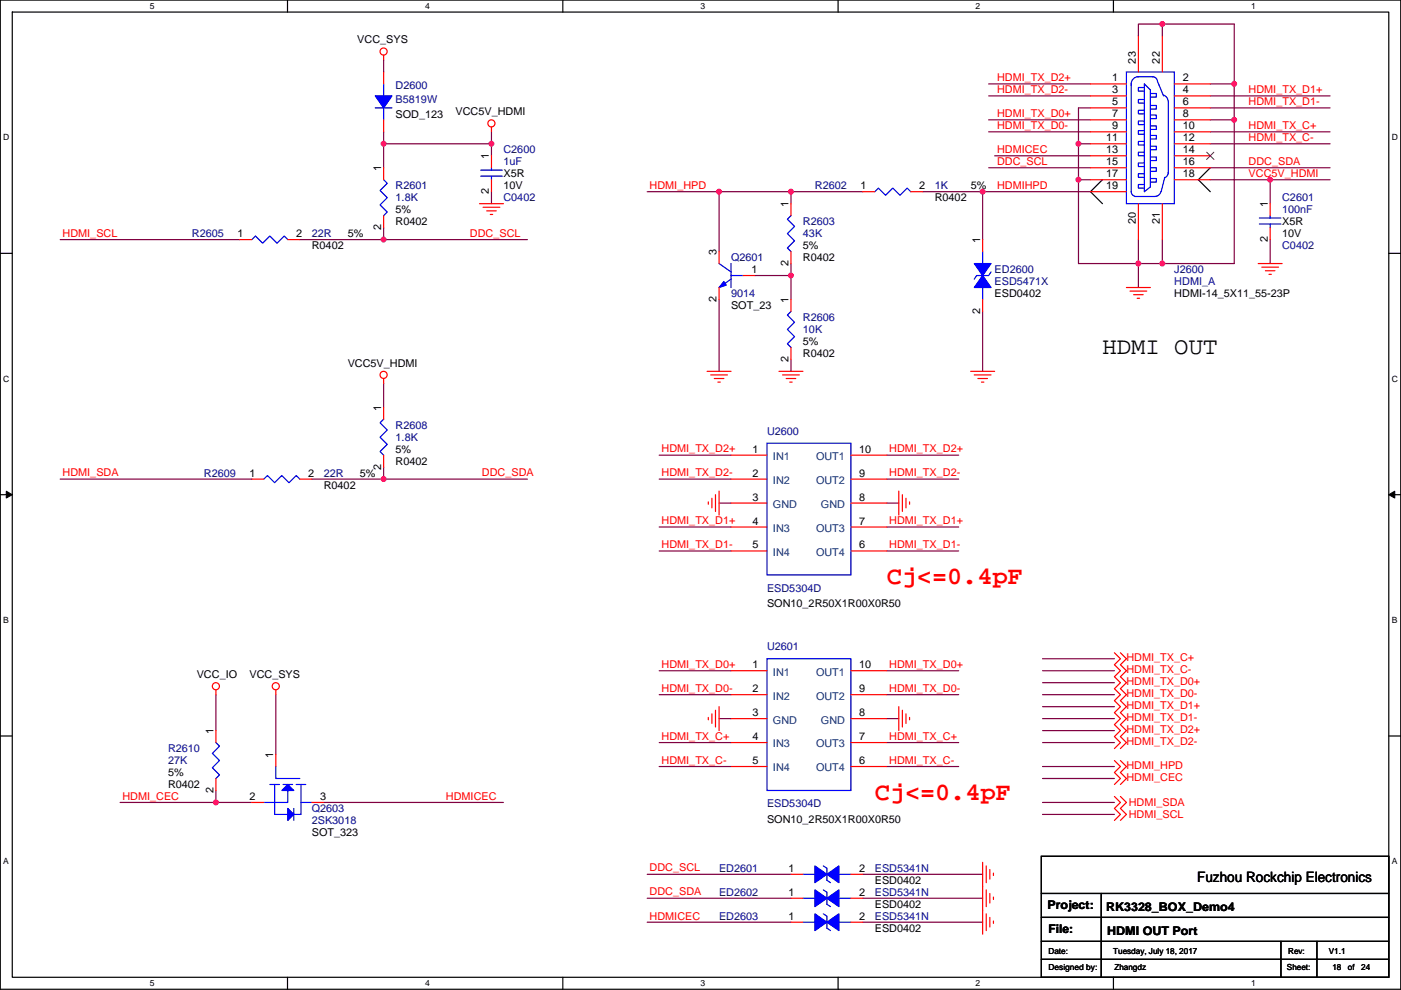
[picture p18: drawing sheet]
<svg xmlns="http://www.w3.org/2000/svg" width="297mm" height="210mm" viewBox="0 0 297 210" stroke-linecap="round" stroke-linejoin="round" font-family="sans-serif">
<defs><g id="words">
<g font-size="5.3" fill="#f00">
<text x="188" y="123.9">Cj&lt;=0.4pF</text>
<text x="185.5" y="169.6">Cj&lt;=0.4pF</text>
</g>
<text font-size="5.1" x="233.7" y="75.2">HDMI OUT</text>
<text font-size="3" x="253.8" y="187.2">Fuzhou Rockchip Electronics</text>
<g font-size="2.5">
<text x="222.1" y="192.9">Project:</text>
<text x="222.3" y="198">File:</text>
<text x="234.5" y="193.1">RK3328_BOX_Demo4</text>
<text x="234.8" y="198.2">HDMI OUT Port</text>
</g>
<g font-size="2.3">
<text x="75.8" y="9.2">VCC_SYS</text>
<text x="235.8" y="17.3">1</text>
<text x="240.8" y="13.5" transform="rotate(-90 240.8 13.5)">23</text>
<text x="245.9" y="13.5" transform="rotate(-90 245.9 13.5)">22</text>
<text x="250.8" y="17.3">2</text>
<text x="235.8" y="19.8">3</text>
<text x="235.8" y="22.4">5</text>
<text x="250.8" y="19.8">4</text>
<text x="250.8" y="22.4">6</text>
<text x="83.9" y="24.9">SOD_123</text>
<text x="96.6" y="24.4">VCC5V_HDMI</text>
<text x="234.5" y="30">11</text>
<text x="235.8" y="24.9">7</text>
<text x="235.8" y="27.4">9</text>
<text x="250.8" y="24.9">8</text>
<text x="250.8" y="27.4">10</text>
<text x="250.8" y="30">12</text>
<text x="103.7" y="33.8" transform="rotate(-90 103.7 33.8)">1</text>
<text x="234.5" y="32.5">13</text>
<text x="234.5" y="35.1">15</text>
<text x="250.8" y="32.5">14</text>
<text x="250.8" y="35.1">16</text>
<text x="80.8" y="36.3" transform="rotate(-90 80.8 36.3)">1</text>
<text x="103.7" y="41.2" transform="rotate(-90 103.7 41.2)">2</text>
<text x="106.7" y="37.6">X5R</text>
<text x="106.7" y="40.2">10V</text>
<text x="182.4" y="40.1">1</text>
<text x="194.9" y="40.1">2</text>
<text x="205.8" y="40.2">5%</text>
<text x="234.5" y="37.6">17</text>
<text x="234.5" y="40.1">19</text>
<text x="250.8" y="37.6">18</text>
<text x="83.9" y="47.8">R0402</text>
<text x="83.9" y="45.3">5%</text>
<text x="167.2" y="44" transform="rotate(-90 167.2 44)">1</text>
<text x="198.2" y="42.7">R0402</text>
<text x="240.8" y="47.6" transform="rotate(-90 240.8 47.6)">20</text>
<text x="245.9" y="47.6" transform="rotate(-90 245.9 47.6)">21</text>
<text x="268.8" y="44" transform="rotate(-90 268.8 44)">1</text>
<text x="271.8" y="47.8">X5R</text>
<text x="50.4" y="50.3">1</text>
<text x="62.8" y="50.3">2</text>
<text x="66.1" y="52.9">R0402</text>
<text x="73.7" y="50.3">5%</text>
<text x="80.8" y="48.8" transform="rotate(-90 80.8 48.8)">2</text>
<text x="170.2" y="52.9">5%</text>
<text x="207.8" y="51.6" transform="rotate(-90 207.8 51.6)">1</text>
<text x="268.8" y="51.4" transform="rotate(-90 268.8 51.4)">2</text>
<text x="271.8" y="50.3">10V</text>
<text x="151.9" y="54.1" transform="rotate(-90 151.9 54.1)">3</text>
<text x="159.3" y="57.9">1</text>
<text x="167.2" y="56.4" transform="rotate(-90 167.2 56.4)">2</text>
<text x="170.2" y="55.4">R0402</text>
<text x="151.9" y="64.1" transform="rotate(-90 151.9 64.1)">2</text>
<text x="155" y="65.6">SOT_23</text>
<text x="167.2" y="64.3" transform="rotate(-90 167.2 64.3)">1</text>
<text x="210.9" y="63">ESD0402</text>
<text x="249" y="63">HDMI-14_5X11_55-23P</text>
<text x="207.8" y="66.6" transform="rotate(-90 207.8 66.6)">2</text>
<text x="73.7" y="77.8">VCC5V_HDMI</text>
<text x="167.2" y="76.8" transform="rotate(-90 167.2 76.8)">2</text>
<text x="170.2" y="75.7">R0402</text>
<text x="170.2" y="73.2">5%</text>
<text x="80.8" y="87.1" transform="rotate(-90 80.8 87.1)">1</text>
<text x="52.9" y="101.1">1</text>
<text x="65.3" y="101.1">2</text>
<text x="76.3" y="101.1">5%</text>
<text x="80.8" y="99.6" transform="rotate(-90 80.8 99.6)">2</text>
<text x="83.9" y="98.6">R0402</text>
<text x="83.9" y="96.1">5%</text>
<text x="159.6" y="96">1</text>
<text x="159.6" y="101.1">2</text>
<text x="182.2" y="96">10</text>
<text x="182.2" y="101.1">9</text>
<text x="68.6" y="103.7">R0402</text>
<text x="159.6" y="106.2">3</text>
<text x="182.2" y="106.2">8</text>
<text x="159.6" y="111.3">4</text>
<text x="182.2" y="111.3">7</text>
<text x="159.6" y="116.3">5</text>
<text x="182.2" y="116.3">6</text>
<text x="162.6" y="128.8">SON10_2R50X1R00X0R50</text>
<text x="41.7" y="143.8">VCC_IO</text>
<text x="52.9" y="143.8">VCC_SYS</text>
<text x="159.6" y="141.7">1</text>
<text x="182.2" y="141.7">10</text>
<text x="159.6" y="146.8">2</text>
<text x="182.2" y="146.8">9</text>
<text x="45.3" y="155.7" transform="rotate(-90 45.3 155.7)">1</text>
<text x="159.6" y="151.9">3</text>
<text x="182.2" y="151.9">8</text>
<text x="58" y="160.8" transform="rotate(-90 58 160.8)">1</text>
<text x="159.6" y="157">4</text>
<text x="182.2" y="157">7</text>
<text x="35.6" y="167.2">R0402</text>
<text x="35.6" y="164.6">5%</text>
<text x="159.6" y="162.1">5</text>
<text x="182.2" y="162.1">6</text>
<text x="45.3" y="168.2" transform="rotate(-90 45.3 168.2)">2</text>
<text x="52.9" y="169.7">2</text>
<text x="67.9" y="169.7">3</text>
<text x="66.1" y="177.3">SOT_323</text>
<text x="162.6" y="174.5">SON10_2R50X1R00X0R50</text>
<text x="167.2" y="184.9">1</text>
<text x="182.2" y="184.9">2</text>
<text x="167.2" y="190">1</text>
<text x="182.2" y="190">2</text>
<text x="185.5" y="187.5">ESD0402</text>
<text x="167.2" y="195.1">1</text>
<text x="182.2" y="195.1">2</text>
<text x="185.5" y="192.6">ESD0402</text>
<text x="185.5" y="197.7">ESD0402</text>
</g>
<g font-size="2.3" fill="#f00">
<text x="211.4" y="17.2">HDMI_TX_D2+</text>
<text x="211.4" y="19.7">HDMI_TX_D2-</text>
<text x="264.7" y="19.7">HDMI_TX_D1+</text>
<text x="264.7" y="22.3">HDMI_TX_D1-</text>
<text x="211.4" y="24.8">HDMI_TX_D0+</text>
<text x="211.4" y="27.3">HDMI_TX_D0-</text>
<text x="264.7" y="29.9">HDMI_TX_C-</text>
<text x="264.7" y="27.3">HDMI_TX_C+</text>
<text x="211.4" y="32.5">HDMICEC</text>
<text x="211.4" y="35">DDC_SCL</text>
<text x="264.7" y="35">DDC_SDA</text>
<text x="137.7" y="40">HDMI_HPD</text>
<text x="211.4" y="40.2">HDMIHPD</text>
<text x="264.7" y="37.5">VCC5V_HDMI</text>
<text x="13.3" y="50.2">HDMI_SCL</text>
<text x="99.6" y="50.2">DDC_SCL</text>
<text x="140.3" y="95.9">HDMI_TX_D2+</text>
<text x="188.5" y="95.9">HDMI_TX_D2+</text>
<text x="13.3" y="101">HDMI_SDA</text>
<text x="102.2" y="101">DDC_SDA</text>
<text x="140.3" y="101">HDMI_TX_D2-</text>
<text x="188.5" y="101">HDMI_TX_D2-</text>
<text x="140.3" y="111.2">HDMI_TX_D1+</text>
<text x="188.5" y="111.2">HDMI_TX_D1+</text>
<text x="140.3" y="116.2">HDMI_TX_D1-</text>
<text x="188.5" y="116.2">HDMI_TX_D1-</text>
<text x="140.3" y="141.6">HDMI_TX_D0+</text>
<text x="188.5" y="141.6">HDMI_TX_D0+</text>
<text x="238.8" y="140.3">HDMI_TX_C+</text>
<text x="238.8" y="142.8">HDMI_TX_C-</text>
<text x="140.3" y="146.7">HDMI_TX_D0-</text>
<text x="188.5" y="146.7">HDMI_TX_D0-</text>
<text x="238.8" y="145.3">HDMI_TX_D0+</text>
<text x="238.8" y="147.9">HDMI_TX_D0-</text>
<text x="238.8" y="150.4">HDMI_TX_D1+</text>
<text x="238.8" y="153">HDMI_TX_D1-</text>
<text x="238.8" y="155.5">HDMI_TX_D2+</text>
<text x="140.3" y="156.9">HDMI_TX_C+</text>
<text x="140.3" y="162">HDMI_TX_C-</text>
<text x="188.5" y="162">HDMI_TX_C-</text>
<text x="188.5" y="156.9">HDMI_TX_C+</text>
<text x="238.8" y="158">HDMI_TX_D2-</text>
<text x="238.8" y="163.1">HDMI_HPD</text>
<text x="238.8" y="165.7">HDMI_CEC</text>
<text x="26" y="169.6">HDMI_CEC</text>
<text x="94.5" y="169.7">HDMICEC</text>
<text x="239.3" y="171">HDMI_SDA</text>
<text x="239.3" y="173.5">HDMI_SCL</text>
<text x="137.7" y="184.8">DDC_SCL</text>
<text x="137.7" y="189.9">DDC_SDA</text>
<text x="137.7" y="195.1">HDMICEC</text>
</g>
<g font-size="2.3" fill="#000080">
<text x="83.9" y="18.8">D2600</text>
<text x="83.9" y="21.9">B5819W</text>
<text x="106.7" y="32.6">C2600</text>
<text x="106.7" y="35.1">1uF</text>
<text x="83.9" y="40.2">R2601</text>
<text x="172.8" y="40.2">R2602</text>
<text x="198.2" y="40.2">1K</text>
<text x="83.9" y="42.7">1.8K</text>
<text x="106.7" y="42.7">C0402</text>
<text x="170.2" y="47.8">R2603</text>
<text x="271.8" y="42.7">C2601</text>
<text x="271.8" y="45.3">100nF</text>
<text x="40.7" y="50.3">R2605</text>
<text x="66.1" y="50.3">22R</text>
<text x="170.2" y="50.3">43K</text>
<text x="271.8" y="52.9">C0402</text>
<text x="155" y="55.4">Q2601</text>
<text x="210.9" y="58">ED2600</text>
<text x="249" y="58">J2600</text>
<text x="155" y="63">9014</text>
<text x="210.9" y="60.5">ESD5471X</text>
<text x="249" y="60.5">HDMI_A</text>
<text x="170.2" y="68.1">R2606</text>
<text x="170.2" y="70.7">10K</text>
<text x="83.9" y="91">R2608</text>
<text x="83.9" y="93.5">1.8K</text>
<text x="162.6" y="92.2">U2600</text>
<text x="43.2" y="101.1">R2609</text>
<text x="68.6" y="101.1">22R</text>
<text x="162.6" y="125.5">ESD5304D</text>
<text x="162.6" y="138">U2601</text>
<text x="35.6" y="159.6">R2610</text>
<text x="35.6" y="162.1">27K</text>
<text x="66.1" y="172.3">Q2603</text>
<text x="162.6" y="171.2">ESD5304D</text>
<text x="66.1" y="174.8">2SK3018</text>
<text x="152.5" y="185">ED2601</text>
<text x="185.5" y="185">ESD5341N</text>
<text x="152.5" y="190">ED2602</text>
<text x="185.5" y="190">ESD5341N</text>
<text x="152.5" y="195.1">ED2603</text>
<text x="185.5" y="195.1">ESD5341N</text>
</g>
<g font-size="2.3" fill="#004080">
<text x="163.9" y="97.6">IN1</text>
<text x="173" y="97.6">OUT1</text>
<text x="163.9" y="102.7">IN2</text>
<text x="163.9" y="107.7">GND</text>
<text x="173" y="102.7">OUT2</text>
<text x="174.1" y="107.7">GND</text>
<text x="163.9" y="112.8">IN3</text>
<text x="173" y="112.8">OUT3</text>
<text x="163.9" y="117.9">IN4</text>
<text x="173" y="117.9">OUT4</text>
<text x="163.9" y="143.3">IN1</text>
<text x="173" y="143.3">OUT1</text>
<text x="163.9" y="148.4">IN2</text>
<text x="173" y="148.4">OUT2</text>
<text x="163.9" y="153.5">GND</text>
<text x="174.1" y="153.5">GND</text>
<text x="163.9" y="158.5">IN3</text>
<text x="173" y="158.5">OUT3</text>
<text x="163.9" y="163.6">IN4</text>
<text x="173" y="163.6">OUT4</text>
</g>
<g font-size="1.8">
<text x="31.8" y="1.9">5</text>
<text x="90.1" y="1.9">4</text>
<text x="148.5" y="1.9">3</text>
<text x="206.9" y="1.9">2</text>
<text x="265.2" y="1.9">1</text>
<text x=".7" y="29.8">D</text>
<text x="295.1" y="29.8">D</text>
<text x=".7" y="81">C</text>
<text x="295.1" y="81">C</text>
<text x=".7" y="132.1">B</text>
<text x="295.1" y="132.1">B</text>
<text x=".7" y="183.3">A</text>
<text x="295.1" y="183.3">A</text>
<text x="222.3" y="202.3">Date:</text>
<text x="236" y="202.3">Tuesday, July 18, 2017</text>
<text x="273.1" y="202.3">Rev:</text>
<text x="281.7" y="202.3">V1.1</text>
<text x="31.8" y="209.2">5</text>
<text x="90.1" y="209.2">4</text>
<text x="148.5" y="209.2">3</text>
<text x="206.9" y="209.2">2</text>
<text x="222.3" y="205.8">Designed by:</text>
<text x="236.3" y="205.8">Zhangdz</text>
<text x="265.2" y="209.2">1</text>
<text x="272.9" y="205.8">Sheet:</text>
<text x="282.5" y="205.8">18</text>
<text x="285.8" y="205.8">of</text>
<text x="288.6" y="205.8">24</text>
</g>
</g></defs>
<path d="M.1 0h296.9v209.8h-296.9zM2.6 2.6h291.8v204.7h-291.8z" fill="none" stroke="#000" stroke-width=".25"/>
<g fill="#fff">
<path d="M31.8 .3h1v2h-1z"/>
<path d="M31.8 207.5h1v2.1h-1z"/>
</g>
<path d="M61 0v2.6M61 207.3v2.5" fill="none" stroke="#000" stroke-width=".25"/>
<g fill="#fff">
<path d="M90.1 .3h1v2h-1z"/>
<path d="M90.1 207.5h1v2.1h-1z"/>
</g>
<path d="M119.3 0v2.6M119.3 207.3v2.5" fill="none" stroke="#000" stroke-width=".25"/>
<g fill="#fff">
<path d="M148.5 .3h1v2h-1z"/>
<path d="M148.5 207.5h1v2.1h-1z"/>
</g>
<path d="M177.7 0v2.6M177.7 207.3v2.5" fill="none" stroke="#000" stroke-width=".25"/>
<g fill="#fff">
<path d="M206.9 .3h1v2h-1z"/>
<path d="M206.9 207.5h1v2.1h-1z"/>
</g>
<path d="M236.1 0v2.6M236.1 207.3v2.5" fill="none" stroke="#000" stroke-width=".25"/>
<g fill="#fff">
<path d="M265.2 .3h1v2h-1z"/>
<path d="M265.2 207.5h1v2.1h-1z"/>
<path d="M.7 28.2h1.3v2h-1.3z"/>
<path d="M295.1 28.2h1.3v2h-1.3z"/>
<path d="M.7 79.3h1.3v2.1h-1.3z"/>
<path d="M295.1 79.3h1.3v2.1h-1.3z"/>
</g>
<path d="M.1 53.7h2.5M294.4 53.7h2.6" fill="none" stroke="#000" stroke-width=".25"/>
<g fill="#fff">
<path d="M.7 130.5h1.2v2h-1.2z"/>
<path d="M295.1 130.5h1.2v2h-1.2z"/>
</g>
<path d="M.1 104.9h2.5M294.4 104.9h2.6" fill="none" stroke="#000" stroke-width=".25"/>
<path d="M1.3 104.2l1.3 .7-1.3 .7zM294.4 104.9l1.3-.7v1.4z" fill="#000" stroke="#000" stroke-width=".21"/>
<g fill="#fff">
<path d="M.7 181.7h1.2v2h-1.2z"/>
<path d="M295.1 181.7h1.2v2h-1.2z"/>
</g>
<path d="M233.7 38.1l-2.5 2.6 2.5 2.5M256.6 35.6l-2.5 2.5 2.5 2.6M.1 156.1h2.5M294.4 156.1h2.6M220.8 181.6h73.6v25.7h-73.6zM220.8 189.5h73.6M220.8 194.6h73.6M220.8 199.7h73.6M233.5 189.5v17.8M271.6 199.7v7.6M279.2 199.7v7.6M220.8 203.5h73.6" fill="none" stroke="#000" stroke-width=".25"/>
<g fill="none" stroke="#800040" stroke-width=".25">
<path d="M81.3 12.7v2.6M209.6 17.8h21.6M246.4 5.1v2.5M246.4 5.1h15.3v12.7M246.4 5.1h-5v2.5M256.6 17.8h5.1M261.7 17.8v7.6M81.3 28v2.5M81.3 30.5v5.1M81.3 30.5h22.9M104.2 28v2.5M104.2 30.5v2.5"/>
<path d="M209.6 25.4h21.6M209.6 20.3h21.6M209.6 28h21.6M209.6 35.6h21.6M210.9 33h20.3M228.7 38.1h2.5M228.7 30.5h2.5M228.7 38.1v17.8h12.7M228.7 30.5v7.6M231.2 22.9h-2.5v7.6M256.6 38.1h12.7M256.6 30.5h25.4"/>
<path d="M256.6 35.6h25.4M256.6 20.3h25.4M256.6 28h25.4M256.6 22.9h25.4M256.6 25.4h5.1M261.7 25.4v30.5h-15.3M269.3 38.1h12.7M269.3 38.1v5.1M12.8 50.8h38.1M63.6 50.8h17.7M81.3 48.3v2.5M81.3 50.8h30.5"/>
<path d="M104.2 40.7v2.5M137.2 40.7h15.3M152.5 40.7v12.7M152.5 40.7h15.2M160.1 58.4h7.6M167.7 55.9v2.5M167.7 40.7h15.2M167.7 58.4v5.1M167.7 40.7v2.5M195.6 40.7h12.7M208.3 40.7v10.1M208.3 40.7h22.9"/>
<path d="M241.4 55.9v5.1M241.4 50.8v5.1M241.4 55.9h5M246.4 50.8v5.1M269.3 50.8v5.1M152.5 63.5v15.3M167.7 76.2v2.6M208.3 66.1v12.7M81.3 81.3v5.1M81.3 99.1v2.5M139.8 96.5h15.2M188 96.5h15.3"/>
<path d="M12.8 101.6h40.6M66.1 101.6h15.2M81.3 101.6h30.5M139.8 101.6h15.2M139.8 111.8h15.2M139.8 116.9h15.2M152.5 106.7h2.5M188 106.7h2.6M188 101.6h15.3M188 116.9h15.3M188 111.8h15.3M221 139.7h15.3"/>
<path d="M45.8 147.3v7.7M58.5 147.3v12.7M139.8 147.3h15.2M139.8 157.5h15.2M139.8 142.3h15.2M152.5 152.4h2.5M188 152.4h2.6M188 157.5h15.3M188 142.3h15.3M188 147.3h15.3M221 152.4h15.3M221 149.9h15.3"/>
<path d="M221 142.3h15.3M221 144.8h15.3M221 157.5h15.3M221 147.3h15.3M221 155h15.3M25.5 170.2h20.3M45.8 167.7v2.5M45.8 170.2h7.6M68.6 170.2h38.1M139.8 162.6h15.2M188 162.6h15.3M221 170.2h15.3"/>
<path d="M221 172.7h15.3M221 162.6h15.3M221 165.1h15.3M137.2 190.5h30.5M137.2 195.6h30.5M137.2 185.4h30.5M182.9 185.4h25.4M182.9 190.5h25.4M182.9 195.6h25.4"/>
</g>
<g fill="#f0f" stroke="#f0f" stroke-width=".25">
<circle cx="228.6" cy="38.1" r=".5"/>
<circle cx="261.7" cy="25.4" r=".5"/>
<circle cx="228.6" cy="30.5" r=".5"/>
<circle cx="269.3" cy="38.1" r=".5"/>
<circle cx="261.7" cy="17.8" r=".5"/>
<circle cx="246.4" cy="55.9" r=".5"/>
<circle cx="241.3" cy="55.9" r=".5"/>
<circle cx="246.4" cy="5.1" r=".5"/>
<circle cx="167.7" cy="58.4" r=".5"/>
<circle cx="167.7" cy="40.6" r=".5"/>
<circle cx="152.4" cy="40.6" r=".5"/>
<circle cx="208.3" cy="40.6" r=".5"/>
<circle cx="81.3" cy="30.5" r=".5"/>
<circle cx="104.2" cy="30.5" r=".5"/>
<circle cx="81.3" cy="50.8" r=".5"/>
<circle cx="81.3" cy="101.6" r=".5"/>
<circle cx="45.8" cy="170.2" r=".5"/>
</g>
<g fill="none" stroke="#f00" stroke-width=".25">
<path d="M81.3 11.7v1M81.3 15.3v2.5M231.2 17.8h7.6M241.4 7.6v7.7M246.4 7.6v7.7M249 17.8h7.6M81.3 25.4v2.6M81.3 35.6v2.5M104.2 26.9v1.1M104.2 33v2.6M104.2 38.1v2.6M231.2 20.3h7.6"/>
<path d="M231.2 22.9h7.6M231.2 25.4h7.6M231.2 28h7.6M231.2 30.5h7.6M231.2 33h7.6M231.2 35.6h7.6M231.2 38.1h7.6M249 20.3h7.6M249 22.9h7.6M249 25.4h7.6M249 28h7.6M249 30.5h7.6"/>
<path d="M249 33h7.6M249 35.6h7.6M249 38.1h7.6M50.9 50.8h2.5M61 50.8h2.6M81.3 45.7v2.6M101.7 43.2h5M102.4 44h3.6M103.2 44.7h2M103.9 45.5h.6M152.5 53.4v2.5M157.5 58.4h2.6"/>
<path d="M167.7 43.2v2.5M167.7 53.4v2.5M182.9 40.7h2.6M193.1 40.7h2.5M208.3 50.8v2.6M231.2 40.7h7.6M241.4 43.2v7.6M246.4 43.2v7.6M266.8 55.9h5M267.5 56.7h3.6M268.3 57.4h2M269 58.2h.6"/>
<path d="M269.3 43.2v2.5M269.3 48.3v2.5M149.9 78.8h5.1M150.7 79.5h3.5M152.5 61v2.5M165.2 78.8h5M165.9 79.5h3.6M167.7 63.5v2.6M167.7 73.7v2.5M205.8 78.8h5.1M206.6 79.5h3.5M208.3 63.5v2.6"/>
<path d="M238.8 61h5.1M239.6 61.7h3.5M240.3 62.5h2.1M241.1 63.3h.5M81.3 80.3v1M81.3 86.4v2.5M81.3 96.5v2.6M151.4 80.3h2.1M152.2 81h.5M155 96.5h7.6M166.7 80.3h2M167.4 81h.6"/>
<path d="M180.4 96.5h7.6M207.3 80.3h2.1M208.1 81h.5M53.4 101.6h2.5M63.6 101.6h2.5M150.2 106.4v.6M150.9 105.7v2M151.7 104.9v3.6M152.5 104.2v5M155 101.6h7.6M155 111.8h7.6M155 116.9h7.6"/>
<path d="M155 106.7h7.6M180.4 101.6h7.6M180.4 111.8h7.6M180.4 116.9h7.6M180.4 106.7h7.6M190.6 104.2v5M191.3 104.9v3.6M192.1 105.7v2M192.8 106.4v.6M236.3 138.5l1.3 1.2-1.3 1.3 1.3 1.3-1.3 1.2 1.3 1.3-1.3 1.3 1.3 1.2-1.3 1.3 1.3 1.3-1.3 1.3 1.3 1.2-1.3 1.3 1.3 1.3-1.3 1.2 1.3 1.3-1.3 1.3M237.6 138.5l1.2 1.2-1.2 1.3 1.2 1.3-1.2 1.2 1.2 1.3-1.2 1.3 1.2 1.2-1.2 1.3 1.2 1.3-1.2 1.3 1.2 1.2-1.2 1.3 1.2 1.3-1.2 1.2 1.2 1.3-1.2 1.3M45.8 146.3v1"/>
<path d="M45.8 155v2.5M58.5 146.3v1M150.2 152.2v.5M150.9 151.4v2M151.7 150.6v3.6M152.5 149.9v5.1M155 142.3h7.6M155 147.3h7.6M155 157.5h7.6M155 152.4h7.6M180.4 142.3h7.6M180.4 147.3h7.6"/>
<path d="M180.4 157.5h7.6M180.4 152.4h7.6M190.6 149.9v5.1M191.3 150.6v3.6M192.1 151.4v2M192.8 152.2v.5M45.8 165.1v2.6M53.4 170.2h2.5M58.5 160v2.6M66.1 170.2h2.5M155 162.6h7.6M180.4 162.6h7.6"/>
<path d="M236.3 161.3l1.3 1.3-1.3 1.3 1.3 1.2-1.3 1.3M236.3 168.9l1.3 1.3-1.3 1.3 1.3 1.2-1.3 1.3M237.6 161.3l1.2 1.3-1.2 1.3 1.2 1.2-1.2 1.3M237.6 168.9l1.2 1.3-1.2 1.3 1.2 1.2-1.2 1.3M167.7 185.4h2.5M167.7 190.5h2.5M167.7 195.6h2.5M180.4 185.4h2.5M180.4 190.5h2.5M180.4 195.6h2.5M208.3 182.9v15.2M209.1 193.8v3.6"/>
<path d="M209.1 188.7v3.6M209.1 183.7v3.5M209.9 194.6v2M209.9 189.5v2M209.9 184.4v2.1M210.6 195.3v.6M210.6 190.3v.5M210.6 185.2v.5"/>
<circle cx="81.3" cy="10.9" r=".76"/>
<circle cx="104.2" cy="26.2" r=".76"/>
<circle cx="81.3" cy="79.5" r=".76"/>
<circle cx="45.8" cy="145.5" r=".76"/>
<circle cx="58.5" cy="145.5" r=".76"/>
</g>
<g fill="none" stroke="#00f" stroke-width=".25">
<path d="M81.3 17.8v2.5M238.8 15.3h10.2v27.9h-10.2zM239.8 17.8v22.8a.98 .98 0 0 0 .8 1M241.1 16.3h3.3a1.01 1.01 0 0 1 1 1l1.3 3M241.3 16.3a1.51 1.51 0 0 0-1.4 1.7M242.6 17.8l1.3 1.3v20.5l-1.3 1.1zM242.6 18.6h-1.2v.7h1.2M243.9 19.8h1.3v.8h-1.3M79.6 22.9h3.5M81.3 22.9v2.5M81.3 38.1l.8 .8-1.5 1.5 1.5 1.5-1.5 1.6 1.5 1.5-.8 .7M101.9 37.4h4.6"/>
<path d="M101.9 36.1h4.6M104.2 35.6v.5M104.2 37.4v.7M242.6 21.1h-1.2v.8h1.2M242.6 23.4h-1.2v.8h1.2M242.6 25.7h-1.2v.7h1.2M242.6 27.7h-1.2v.8h1.2M242.6 30h-1.2v.8h1.2M242.6 32.3h-1.2v.7h1.2M242.6 34.6h-1.2v.7h1.2M242.6 36.9h-1.2v.7h1.2M242.6 39.1h-1.2v.8h1.2"/>
<path d="M243.9 22.4h1.3v.7h-1.3M243.9 24.4h1.3v.8h-1.3M243.9 26.7h1.3v.8h-1.3M243.9 28.7h1.3v.8h-1.3M243.9 31h1.3v.8h-1.3M243.9 33.3h1.3v.8h-1.3M243.9 35.6h1.3v.7h-1.3M243.9 37.9h1.3v.7h-1.3M246.7 20.2a1.53 1.53 0 0 1 1 1.4M246.9 37.6l-.7 3.1M247.7 36.6a1.26 1.26 0 0 1-.8 1.1M247.7 21.6v15.3"/>
<path d="M53.4 50.8l.8-.7 1.5 1.5 1.5-1.5 1.5 1.5 1.6-1.5 .7 .7M152.5 55.9l2.5 1.8M155 59.2l-2.5 1.8M155 55.9v5.1M155 58.4h2.5M167.7 45.7l-.8 .8 1.6 1.5-1.6 1.6 1.6 1.5-1.6 1.5 .8 .8M185.5 40.7l.7-.8 1.6 1.5 1.5-1.5 1.5 1.5 1.5-1.5 .8 .8M208.3 53.4v2.5M210.1 57.7l-.5 .7h-2.5l-.5 .8M240.6 41.7h4.3M246.1 40.6a1.24 1.24 0 0 1-1.2 1.1M267 47.5h4.6"/>
<path d="M267 46.2h4.6M269.3 45.7v.5M269.3 47.5v.8M167.7 66.1l-.8 .7 1.6 1.5-1.6 1.6 1.6 1.5-1.6 1.5 .8 .8M208.3 61v2.5M81.3 88.9l-.7 .8 1.5 1.5-1.5 1.5 1.5 1.6-1.5 1.5 .7 .7M162.6 94h17.8v27.9h-17.8zM55.9 101.6l.8-.7 1.5 1.5 1.6-1.5 1.5 1.5 1.5-1.5 .8 .7M162.6 139.7h17.8v28h-17.8zM45.8 157.5l.7 .8-1.5 1.5 1.5 1.5-1.5 1.5 1.5 1.6-.7 .7M57.2 166.4h2M58.2 166.4v6.3h2.8"/>
<path d="M58.5 162.6v2.5h5.1M60 166.4h2M61 167.7v2.5h-5.1M62.3 171.5v2.5M62.8 166.4h2M63.8 166.4v6.3h-1.5M63.8 170.2h2.3M170.2 185.4h2.6M170.2 190.5h2.6M170.2 195.6h2.6M174.6 183.7l.7 .5v2.5l.8 .5M174.6 188.7l.7 .6v2.5l.8 .5"/>
<path d="M174.6 193.8l.7 .5v2.6l.8 .5M177.9 185.4h2.5M177.9 190.5h2.5M177.9 195.6h2.5"/>
</g>
<g fill="#00f" stroke="#00f" stroke-width=".25">
<path d="M79.6 20.3h3.5l-1.8 2.6z" fill-rule="evenodd"/>
<path d="M61 166.4l1.3 1.3h-2.5z" fill-rule="evenodd"/>
<path d="M61 171.5l1.3 1.2-1.3 1.3z" fill-rule="evenodd"/>
<path d="M172.8 183.7l2.5 1.7-2.5 1.8z" fill-rule="evenodd"/>
<path d="M175.3 185.4l2.6-1.7v3.5z" fill-rule="evenodd"/>
<path d="M172.8 188.7l2.5 1.8-2.5 1.8z" fill-rule="evenodd"/>
<path d="M175.3 190.5l2.6-1.8v3.6z" fill-rule="evenodd"/>
<path d="M206.6 55.9h3.5l-1.8 2.5z" fill-rule="evenodd"/>
<path d="M208.3 58.4l1.8 2.6h-3.5z" fill-rule="evenodd"/>
<path d="M153.5 59.7l.5 .8-1.5 .5z" fill-rule="evenodd"/>
<path d="M172.8 193.8l2.5 1.8-2.5 1.8z" fill-rule="evenodd"/>
<path d="M175.3 195.6l2.6-1.8v3.6z" fill-rule="evenodd"/>
</g>
<path d="M255.8 32.3l1.6 1.5M257.4 32.3l-1.6 1.5" fill="none" stroke="#804000" stroke-width=".21"/>
<use href="#words"/>
</svg>
